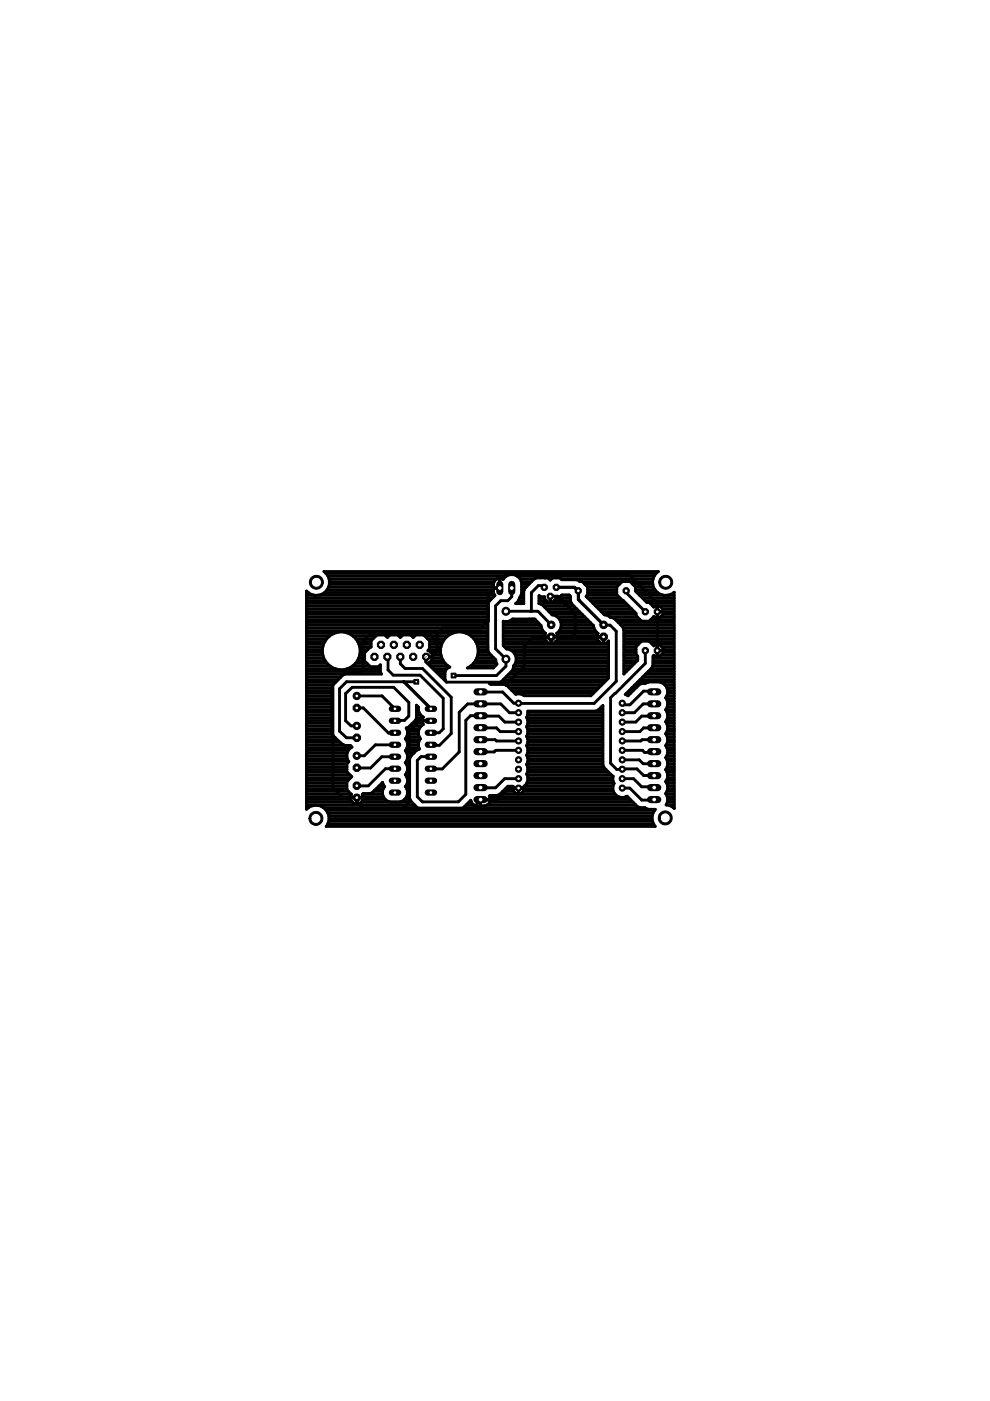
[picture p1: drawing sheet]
<svg xmlns="http://www.w3.org/2000/svg" width="210mm" height="297mm" viewBox="0 0 210 297" stroke-linecap="round" stroke-linejoin="round" font-family="sans-serif">
<g fill="#000" stroke="#000" stroke-width=".21">
<path d="M66 122.4a1.48 1.48 0 0 1 2.3 .3 1.48 1.48 0 0 1-.8 2.2 1.48 1.48 0 0 1-1.9-1.5h.4a1.08 1.08 0 0 1 1.5-1 1.08 1.08 0 0 1 .3 1.8 1.08 1.08 0 0 1-1.8-.5v-.3h-.4z" fill-rule="evenodd"/>
<path d="M140.1 122.4a1.49 1.49 0 0 1 2.3 .3 1.49 1.49 0 0 1-.9 2.2 1.49 1.49 0 0 1-1.8-1.5h.4a1.08 1.08 0 0 1 1.6-.9 1.08 1.08 0 0 1 .1 1.9 1.08 1.08 0 0 1-1.7-.7v-.3h-.4z" fill-rule="evenodd"/>
<path d="M65.9 172.5a1.49 1.49 0 0 1 2.3 .3 1.49 1.49 0 0 1-.8 2.2 1.49 1.49 0 0 1-1.9-1.5h.4a1.08 1.08 0 0 1 1.6-.9 1.08 1.08 0 0 1 .1 1.8 1.08 1.08 0 0 1-1.7-.6v-.3h-.4z" fill-rule="evenodd"/>
<path d="M140 172.4a1.48 1.48 0 0 1 2.3 .2 1.48 1.48 0 0 1-.8 2.2 1.48 1.48 0 0 1-1.9-1.4h.4a1.08 1.08 0 0 1 1.6-.9 1.08 1.08 0 0 1 .1 1.8 1.08 1.08 0 0 1-1.7-.6v-.3h-.4l.1-.7z" fill-rule="evenodd"/>
<circle cx="109.9" cy="149.1" r=".66"/>
</g>
<g fill="#000" stroke="#000" stroke-width=".61">
<path d="M65 139.5h3.6zM65 138.9h3.5zM65 138.3h3.4zM65 137.7h3.4zM65 137.2h3.5zM65 136.6h3.6zM65 136h3.9zM65 135.4h4.3zM65 134.9h4.9zM65 134.3h5.8zM65 133.7h38.4zM65 133.1h38.4z"/>
<path d="M65 132.5h38.4zM65 132h38.4zM65 131.4h38.4zM65 130.8h38.4zM65 130.2h38.4zM65 129.7h38.4zM65 129.1h38.4zM65 128.5h38.4zM65 127.9h38.5zM65 127.3h38.9zM65 126.8h39.5zM65 126.2h1.7z"/>
<path d="M65 125.6h.4zM65 125.3l.8 .7zM65.8 126l1 .2zM66.8 126.2h1.1zM67.4 126.2h37.5zM67.9 126.2l.9-.5zM68.4 137.5v1zM68.4 138.5l.2 1zM68.6 136.5l-.2 1zM68.6 139.5l.6 .9zM68.7 121.2h70.9zM69.5 124.9l-.7 .8z"/>
<path d="M68.8 125.6h35.8zM69.1 121.6h70zM69.2 135.6l-.6 .9zM69.4 125h35.2zM69.8 124l-.3 .9zM68.8 121.2l.7 .8zM69.5 122.2h37.8zM69.6 124.5h35zM69.8 122.7h35.6zM69.8 122.9v1.1zM69.5 122l.3 .9zM69.8 123.9h34.8z"/>
<path d="M69.8 123.3h35zM69.9 134.8l-.7 .8zM69.9 134.8l.9-.5zM70.8 134.3l1-.3zM71.8 134h1.1zM72.9 134l1 .3zM73.9 134.3h22zM73.9 134.3l.9 .5zM74.8 134.9h4.9zM75.4 135.4h3.7zM74.8 134.8l.7 .8zM75.8 136h2.9z"/>
<path d="M75.5 135.6l.6 .9zM76.3 138.5l-.2 1zM76.1 139.5h1.2zM76.1 136.6h2.6zM76.2 138.9h1.1zM76.3 137.2h2.4zM76.3 137.5v1zM76.1 136.5l.2 1zM76.3 138.3h1.1zM76.3 137.7h1.7zM77 136l1.5-1.5zM77.3 138.4v1.7z"/>
<path d="M78.5 134.5h12.5zM78.5 137.2l-1.2 1.2zM78.7 135.9v1.3zM78.5 137.2h.2zM79.9 134.6l-1.2 1.3zM79.9 134.6h1.7zM81.8 134.9h.6zM81.6 134.6l.5 .5zM82.1 139.3l.2 .1zM82.6 134.6l-.5 .5zM82.6 134.6h1.8zM84.6 134.9h.6z"/>
<path d="M84.4 134.6l.5 .5zM85.4 134.6l-.5 .5zM85.4 134.6h1.7zM87.3 134.9h.6zM87.1 134.6l.5 .5zM87.6 135.1l.5-.5zM88.1 134.6h1.8zM90.1 134.9h4.8zM90.3 139.3h.7zM90.4 139.3h1.3zM90.6 135.4h3.7zM90.7 137.9l.4-.3z"/>
<path d="M90.7 137.9h.2zM90.9 137.7h2.5zM91 134.5l1.7 1.6zM91.1 135.9v1.7zM89.9 134.6l1.2 1.3zM91.1 137.2h2.4zM91.1 136.6h2.5zM91.1 136h2.8zM91.3 138.3h2.1zM90.4 139.3h1.1zM91.7 139.3v.5zM91.7 138.7v.6z"/>
<path d="M90.9 137.9l.8 .8zM91.7 139.5h2zM91.7 138.9h1.8zM92.7 138.1l-1.2 1.2zM93.8 133.1l-1.1 1.2zM92.7 134.3v1.8zM92.7 136.1v2zM93.4 137.5v1zM93.4 138.5l.3 1zM93.7 136.5l-.3 1zM93.7 139.5l.5 .9zM93.8 133.1h8.3z"/>
<path d="M94.2 135.6l-.5 .9zM94.2 135.6l.8-.8zM95 134.8l.8-.5zM95.8 134.3l1.1-.3zM96.9 134h1zM98.9 134.3h4.5zM97.9 134l1 .3zM98.9 134.3l.9 .5zM99.9 134.9h3.5zM100.5 135.4h2.9zM99.8 134.8l.8 .8zM100.8 136h2.6z"/>
<path d="M101.4 138.5l-.3 1zM100.6 135.6l.5 .9zM101.1 139.5h3.6zM101.1 136.6h2.3zM101.3 138.9h2.8zM101.3 137.2h2.1zM101.4 137.5v1zM101.1 136.5l.3 1zM101.4 138.3h2.2zM101.4 137.7h2zM102.1 133.1l1.5-1.4zM103.4 128.1v9.1z"/>
<path d="M103.4 137.2v.7zM103.4 137.9l.3 .6zM103.6 126l1.3-1.3zM103.6 126v5.7zM103.7 127.5l-.3 .6zM103.7 138.5l1.4 1.4zM104.1 127.1l-.4 .4zM104.6 123.8v.9zM104.6 124.7h1.4zM104.6 124.7v.8zM104.6 125.5l.1 .3zM104.7 123.6l-.1 .2z"/>
<path d="M104.7 125.8v.1zM104.7 123.4v.2zM104.7 125.9l.1 .2zM104.8 123.2l-.1 .2zM104.8 126.1l.1 .2zM104.9 124.7h1.1zM104.1 127.1l.8-.8zM105 123l-.2 .2zM105.1 128.5l1.1-1.1zM105.1 128.5v9.1zM105 123l.1-.1zM105.1 139.9v.3z"/>
<path d="M105.1 122.9l.2-.1zM105.3 122.8l.2-.1zM105.5 122.7l.2-.1zM105.7 122.6h.2zM106 123v1.7zM106 123l1.2-1.2zM106 122.6v2.1zM106.2 127.4h1.5zM106.1 122.6h.2zM106.3 122.6l.2 .1zM106.6 122.7h.1zM106.5 122.7l.2 .1z"/>
<path d="M106.7 131.7v5.2zM106.7 131.7l.1 .1zM106.7 136.6h22.3zM106.7 136h9.2zM106.7 135.4h8.8zM106.7 134.9h8.8zM106.7 134.3h8.9zM106.7 133.7h8.4zM106.7 133.1h8.1zM106.7 132.5h7.9zM106.7 132h7.4zM106.8 131.8h.9z"/>
<path d="M107 137.2h22zM107.2 121.8h26zM107.3 129.6h5.3zM105.1 137.6l2.2 2.1zM106.7 122.7l.6-.5zM106.7 136.9l.7 .7zM108.5 126.5l-.8 .9zM107.4 137.6h.3zM107.7 131.8l.8-.4zM108.1 137.7h20.9zM107.3 122.2l.8-.4zM107.7 137.6l.8 .3z"/>
<path d="M108.5 131.4l.2-.2zM108.5 124.7v1.8zM108.5 131.4h5zM108.7 131.2h3.5zM108.9 138.3h20.1zM108.1 121.8h.8zM108.5 137.9l.6 .6zM109.2 138.9h19.8zM109.9 127.4l-.6 .6zM109.4 127.9h1.6zM109.1 138.5l.3 .8zM109.4 139.5h19.6z"/>
<path d="M108.9 121.8l.8 .4zM109.7 122.2h29zM110.1 126.8l-.2 .6zM109.9 127.3h1.1zM110.1 126.7l.2-.1zM110.1 126.8h.9zM110.3 122.7h3zM110.6 125.9l-.3 .7zM109.7 122.2l.6 .5zM110.4 126.2h.6zM110.5 123.3h2.2zM110.6 123.5v2.4z"/>
<path d="M110.3 122.7l.3 .8zM110.6 125.6h.4zM110.6 125h.6zM110.6 124.5h.9zM110.6 123.9h1.5zM111 125.3v2.7zM109.3 128h1.7zM111.2 136.9l1.7-1.6zM111.3 124.7l-.3 .6zM111.7 124.3l-.4 .4zM112.2 131.2h.7zM112.6 129.6h1.5z"/>
<path d="M112.6 129.6l.1-.1zM112.7 125.6l1.5-1.4zM112.7 125.6v3.9zM112.9 135.3h3.9zM112.9 131.2h.5zM113.2 122.8l-1.5 1.5zM113.4 131.2l1.3 1.4zM113.2 122.8l.6-.3zM114.1 129.6l2.8 2.9zM114.2 124.2h1zM114.3 126.3v1.7zM114.3 127.9h6.9z"/>
<path d="M114.3 127.3h1.6zM114.3 126.8h1.1zM114.3 126.3l.3 .2zM113.8 122.5h.7zM114.6 126.5h.8zM114.4 128l.3 .1zM114.7 132.6v.3zM114.7 132.9l.4 .8zM114.7 128.1l.3 .1zM115.1 133.7l.6 .6zM115.2 124.2l.2 .2zM115 128.2l.2 .3z"/>
<path d="M115.3 128.5h6.4zM115.4 124.4v.1zM115.2 128.5l.2 .2zM115.4 126.5v.4zM115.4 126.9l.8 .8zM114.5 122.5h1zM115.5 134.5v.5zM115.5 135h1.3zM115.5 135v.6zM115.5 135.6l.8 .8zM115.7 134.3l-.2 .2zM115.8 129.1h6.5z"/>
<path d="M116.2 127.7h.5zM115.5 122.6h.7zM116.3 136.4h.5zM116.4 129.7h6.5zM116.4 122.7h.5zM116.7 126.4h1.5zM116.2 122.6l.5 .4zM116.7 126.4v1.3zM116.7 127.7h.5zM117.1 134.9l-.3 .4zM116.8 135v1.4zM116.9 135v1.4z"/>
<path d="M116.9 136.4h.5zM116.9 135h1.3zM116.9 130.2h6.5zM117.1 134.9h4.2zM115.4 128.7l1.7 1.7zM117.1 122.6l-.4 .4zM117.2 127.7l.7-.8zM117.1 130.4h.2zM117.4 136.4l.8-.8zM117.5 127.3h3.5zM117.8 136h9.2zM117.9 126.5v.4z"/>
<path d="M117.9 126.5h.9zM117.9 126.8h3.1zM117.9 124.5h4zM118.6 133.7l-.6 .6zM117.3 130.4l.7 .3zM118.1 134.3h8.7zM118.2 130.8h5.8zM118.2 135v.6zM118.2 134.5v.5zM118 134.3l.2 .2zM118.2 135.4h8.4zM118.2 134.9h8.4z"/>
<path d="M118.2 126.4l3.8 3.8zM116.7 126.4h1.6zM119 132.9l-.4 .8zM118 130.7l.6 .6zM118.6 133.7h7.6zM118.7 131.4h5.9zM117.1 122.6h1.7zM118.8 126.5l.3-.3zM118.9 133.1h7zM118.9 132h6.3zM118.9 122.7h19.6zM119 132.1v.8z"/>
<path d="M118.6 131.3l.4 .8zM119 132.5h6.7zM119.1 126.2h1.6zM118.8 122.6l.3 .3zM120.7 126.2l.3 .2zM121 126.4v.4zM121 126.8v.6zM121 127.4l.2 .6zM116.9 135h4.3zM121.2 135h6.8zM121.2 128l4.7 4.7zM122 134.2l-.7 .7z"/>
<path d="M119.1 122.9h2.3zM117.9 124.5h3.8zM121.9 124.5l.7 .8zM122 130.2v4zM122 134.2l-.8 .8zM118.3 126.4l3.7 3.6zM122 130v4.2zM121.4 122.9h.7zM122.6 125.3v1.8zM122.6 127.1l5.4 5.4zM121.7 124.5l1 1zM122.7 125.5v1.5z"/>
<path d="M122.7 127l.1 .1zM122.2 122.9l.6 .2zM122.8 123.1l.1 .2zM122.9 123.3h.5zM123.4 123.3h8.5zM124 123.9h7.3zM124.3 126.4l.3-.3zM124.5 126.2h6.4zM124.6 126.8h6.8zM124.6 124.5v1.6zM123.4 123.3l1.2 1.2zM124.6 125.6h6.2z"/>
<path d="M124.6 125h6.2zM124.6 124.5h6.2zM125.2 127.3h7zM125.7 127.9h7zM125.9 132.7v.2zM125.9 132.9l.3 .8zM126.2 133.7l.6 .6zM126.3 128.5h7zM126.6 134.5v.5zM126.6 135h1.4zM126.6 135v.6zM126.6 135.6l.8 .8z"/>
<path d="M126.8 134.3l-.2 .2zM126.9 129.1h7zM127.4 136.4h.6zM127.5 129.7h7zM128 135v1.4zM128 136.4h.5zM128 130.2h6.9zM122.8 127.3l5.3 5.2zM124.3 126.5l3.9 3.9zM128.2 130.4h.2zM128.5 136.4l.5-.5zM128.9 136h.1z"/>
<path d="M129 135.9v7.9zM128.4 130.4l.8 .3zM129.3 130.8h5.8zM128.1 132.5h1.2zM129.2 130.7l.2 .2zM129.4 130.9h.3zM129.7 130.9l.6 .3zM130.5 131.4h5.2zM129.3 132.5l1.4 1.3zM130.8 124.5v1.6zM130.8 126.1l1.1 1.2zM131.1 132h11.8z"/>
<path d="M130.3 131.2l1.3 1.3zM131.7 132.5h11.2zM131.9 123.3l-1.1 1.2zM131.9 127.3h.2zM131.6 132.5l.4 .4zM132.1 127.3l2.8 2.7zM132.1 133.1h10.8zM132 132.9l.3 .6zM132.3 139.5h2.9zM132.3 138.9h2.7zM132.3 138.3h2.6zM132.3 137.7h2.6z"/>
<path d="M132.3 137.2h2.6zM132.3 136.6h3.1zM132.3 136h3.7zM132.3 135.4h10.6zM132.3 134.9h10.6zM132.3 134.3h10.6zM132.3 133.7h10.6zM132.5 125.4l.3-.1zM133.2 121.8l6.1 6zM131.9 123.3h1.7zM133.6 123.3h4.8zM134.2 123.9h4.2z"/>
<path d="M133.6 123.3l1.1 1.2zM134.7 124.5v.8zM134.7 125h4.2zM134.7 124.5h3.8zM134.9 137.1v1.6zM134.9 138.7l.3 .4zM134.9 130v.5zM134.9 130.5l1.1 1.2zM135 125.6h4.4zM135.2 139.1v.9zM132.3 142.9l2.9-2.9zM135.6 126.2h5.1z"/>
<path d="M136 136l-1.1 1.1zM136 131.7h1.6zM136.2 126.8h6.7zM136.8 127.3h6.1zM132.5 125.4l4.3 4.3zM134.7 125.3l2.4 2.4zM136 136h1.6zM137.6 131.7l1-1zM137.1 127.7h.5zM137.7 136h5.2zM137.8 127.9h5.1zM138 131.4h4.9z"/>
<path d="M138.3 136.6h4.6zM138.3 123.4l.2 1.1zM138.4 128.5h.5zM138.5 139.1l.1-.2zM138.5 139.5h4.4zM138.5 122.4l-.2 1zM138.5 124.5l.6 .8zM138.5 130.8h.2zM138.6 138.9l.3 .2zM137.6 136l1 .9zM138.6 130.7l.3 .2zM137.6 127.7l1 1z"/>
<path d="M138.9 139.1h.5zM138.9 136.7l-.3 .2zM138.9 130.9h.5zM138.9 128.5l-.3 .2zM139.1 121.6l-.6 .8zM139.1 125.3l.8 .7zM139.3 127.8v1.9zM139.4 129.7v8.2zM139.4 137.9v1.2zM139.4 139.1h.5zM139.4 137.9h1.2zM139.4 136.7v1.2z"/>
<path d="M138.9 136.7h.5zM139.4 129.7v1.2zM139.4 130.9h.5zM139.4 129.7h1.2zM139.4 128.5v1.2zM138.9 128.5h.5zM139.1 121.6l.5-.4zM139.9 139.1l.7-.7zM139.4 136.7h.5zM140.6 130.2l-.7 .7zM139.4 128.5h.5zM139.9 128.5h3z"/>
<path d="M139.9 126l1 .2zM140 130.8h2.9zM140.1 138.9h2.8zM140.3 137.2h2.6zM140.5 129.1h2.4zM140.6 130.2h2.3zM140.6 137.9v.5zM140.6 137.4v.5zM139.9 136.7l.7 .7zM140.6 129.7v.5zM140.6 129.2v.5zM139.9 128.5l.7 .7z"/>
<path d="M140.6 138.3h2.3zM140.6 137.7h2.3zM140.6 129.7h2.3zM140.9 126.2h1zM141.4 126.2h1.5zM141.9 126.2l.9-.5zM142.9 125.6l-.1 .1zM142.9 125.6l.1 45.8zM65 159.7h8.6zM65 159.1h8.9zM65 158.5h9.4zM65 157.9h7.9z"/>
<path d="M65 157.4h7.1zM65 156.8h6.5zM65 156.2h5.9zM65 155.6h5.5zM65 155.1h5.4zM65 154.5h5.4zM65 153.9h5.4zM65 153.3h5.4zM65 152.8h5.4zM65 152.2h5.4zM65 151.6h5.4zM65 151h5.4z"/>
<path d="M65 150.5h5.4zM65 149.9h5.4zM65 149.3h5.4zM65 148.7h5.4zM65 148.1h5.4zM65 147.6h5.4zM65 147h5.4zM65 146.4h5.4zM65 145.8h5.4zM65 145.2h5.5zM65 144.7h6.1zM65 144.1h6.6z"/>
<path d="M65 143.5h7.2zM65 142.9h8.1zM65 142.4h15.6zM65 141.8h6.1zM65 141.2h5zM65 140.6h4.4zM65 140.1h3.9zM69.2 140.4l.7 .8zM69.9 141.2l.9 .5zM70.3 154.8l.1 .3zM70.4 145.7v9zM70.4 155.1v.3z"/>
<path d="M70.4 155.4l.1 .3zM70.5 155.7l.1 .3zM70.6 145.2l2.5-2.5zM70.6 145.1l-.2 .6zM70.6 156l.2 .2zM70.8 141.7l1 .3zM70.8 156.2l.3 .2zM71.1 144.7l-.5 .4zM71.1 156.4l1.2 1.2zM71.8 142h1.1zM72 155l1.5 1.4zM72 146v9z"/>
<path d="M73.5 144.5l-1.5 1.5zM72.1 143.6l-1 1.1zM72.3 157.6l.3 .2zM72.1 143.6l.5-.4zM72.6 157.8l.3 .1zM72.9 157.9l.3 .2zM72.9 142l1-.3zM73.1 142.7h2.9zM72.6 143.2l.6-.3zM73.2 158.1h.3zM73.3 152.8l1.1 1.1zM73.3 147v5.8z"/>
<path d="M73.3 147l1.4-1.3zM73.5 156.4h2.1zM73.5 144.5h12.1zM73.5 158.1h.8zM73.6 159.8v.9zM73.6 141.8h7zM73.9 159l-.3 .8zM73.9 141.7l.9-.5zM74.3 158.1l.3 .3zM74.4 153.9h1.2zM74.5 158.5l-.6 .5zM74.5 158.5l.1-.1z"/>
<path d="M74.7 145.7h8.8zM74.8 141.2h3.6zM74.8 141.2l.7-.8zM75.4 140.6h2.4zM76.1 139.5l-.6 .9zM75.6 150.1h1.4zM75.6 147.6h5.4zM75.8 140.1h1.5zM77 141.7l-1 1zM77 136v5.7zM77 150.1l5.4 5.3zM77.3 140.1l1.2 1.3z"/>
<path d="M78.5 141.4h1.7zM79.6 157.9h4.1zM80.2 141.4l.4-.5zM80.4 141.2h.2zM80.6 140.9v1.5zM80.6 142.4l.3 .5zM73.2 142.9h7.7zM81 147.6l2.7 2.7zM82.3 139.4v2.6zM82.4 155.4h1.3zM82.3 142l1.1 1.2zM83.5 145.7l3.2 3.2z"/>
<path d="M83.7 152.8l.1-.1zM84.9 139.3v1.4zM85.6 144.5l.1 .1zM85.6 144.5l5.8 5.8zM85.6 144.5h2.7zM85.8 144.6l5.6 5.6zM83.8 152.7h2zM84.9 140.7l1 1zM85.9 159.2l.2-.2zM85.9 156.6l.2-.1zM86 159.1h2.3zM85.9 159.2l.2 .1z"/>
<path d="M86.4 158.3l-.3 .7zM85.9 156.6l.2 .2zM86.4 155.8l-.3 .7zM86.1 156.8h2.9zM86.1 154.3l.6-.2zM86.2 156.2h2.7zM86.2 154.5h2.7zM86.2 159.7h1.5zM86.3 158.5h2.5zM86.3 157.4h2.5zM86.4 157.5v.8zM86.1 156.8l.3 .7z"/>
<path d="M86.4 155v.8zM86.1 154.3l.3 .7zM86.4 157.9h2.3zM86.4 155.6h2.3zM86.4 155.1h2.3zM86.7 148.9v2.9zM86.7 151.8l-.9 .9zM87.1 153.6l-.4 .5zM86.8 155l2.2-2.2zM86.9 153.9h2.4zM87.1 153.6l1-.8zM87.5 153.3h2.1z"/>
<path d="M87.9 159.5l-.8 .8zM88.3 152.2l-.2 .6zM88.1 152.8h1.4zM88.3 152.2h1.4zM88.3 151.5v.7zM88.3 149.5v2zM88.3 149.5l.4 .4zM88.3 151.6h.9zM88.3 151h.6zM88.3 150.5h.4zM88.3 149.9h.3zM88.3 159l-.4 .5z"/>
<path d="M88.7 149.9v.8zM88.7 150.7l.3 .7zM88.7 155v.8zM88.7 155.8l.3 .7zM88.7 157.5v.8zM88.7 158.3l.2 .5zM88.3 159l.6-.2zM89 152.8h2.4zM89 151.4l.6 .6zM89 154.2l-.3 .8zM89 156.5l.2 .1zM89 156.8l-.3 .7z"/>
<path d="M83.4 143.2h5.7zM89.2 156.6l-.2 .2zM89.5 152.8h1.9zM89.5 152.9v.2zM89.5 152.5v.2zM89.5 153.1l.1 .2zM89.6 152h.2zM89.6 152.4l-.1 .1zM89.6 153.3l.1 .2zM89.6 153.7l-.6 .5zM85.9 141.7h3.7zM89.7 152.2l-.1 .2z"/>
<path d="M89.7 153.5l.1 .1zM89.8 152l-.1 .2zM89.6 153.7l.2-.1zM90.3 139.3v1zM90.7 140.6h.2zM90.8 140.6h3.6zM91.7 139.8l-.8 .8zM91.3 141.2h3.7zM91.4 155.4h1.7zM91.4 157.9l.1 .1zM91.4 140.1h2.6zM91.5 158h1.7z"/>
<path d="M91.9 141.8h2.9zM92.5 142.4h1.9zM93.1 142.9h1.2zM93.1 155.4l.9-.9zM93.2 158l2.5-2.5zM93.6 143.5h.7zM94 148v6.5zM89.1 143.2l4.9 4.8zM94.2 140.4l.8 .8zM94.2 144.1h.2zM94.3 142.5v1.5zM94.3 144l.2 .4z"/>
<path d="M90.7 140.6l3.8 3.8zM94.6 142l-.3 .5zM90.3 140.3l4.4 4.3zM94.7 144.6h13.1zM94.9 141.6l-.3 .4zM95 141.2l.4 .2zM94.9 141.6l.5-.2zM89.6 141.7l6.1 6.1zM95.7 147.8v7.7zM96.2 143.2h9.1zM97.4 151l1.8-1.8zM97.4 151v8.4z"/>
<path d="M98.8 152.7l1-1zM99.1 141.6l.7-.4zM99.2 149.2h3.3zM99.8 151.7h2.1zM99.8 141.2h5.2zM99.8 141.2l.8-.8zM100.4 140.6h4.9zM101.1 139.5l-.5 .9zM100.8 140.1h4.3zM101.9 156.8h3.1zM101.9 154.3h3.4zM101.9 146.7h4.7z"/>
<path d="M101.9 159.4h2.9zM102 151.8h3.8zM102.5 149.2h3.7zM101.9 149.2h.6zM103.7 144.9h1.2zM103.7 144.9h.1zM103.8 144.9l.2 .2zM99.1 141.6h5.5zM105.1 159.1l-.3 .3zM104.9 144.9h.7zM105 156.8l.2 .3zM105.1 159.1h4.8z"/>
<path d="M105.1 140.2l.3 .6zM105.2 157.1h4.7zM105.3 143.2l2-2zM105.3 154.3l.7 .8zM105.4 140.8l-.8 .8zM105.6 144.9l.6-.3zM105.8 151.8l1.2 1.3zM106 155.1h3.9zM106.1 144.7h22zM106.2 149.2l1.8 1.9zM106.2 144.6l2-2zM106.6 146.7l2.3 2.4z"/>
<path d="M106.7 144.1h22zM104 145.1h2.9zM107 153.1h2.9zM107.2 145.2h20.4zM107.3 139.7v1.5zM107.3 143.5h21.7zM106.9 145.1l.6 .3zM107.8 144.6l3.4-3.4zM107.9 142.9h21.1zM107.5 145.4l.4 .4zM107.9 145.8h19.1zM108 151.1h1.9z"/>
<path d="M108.6 142.2l-.4 .4zM108.4 142.4h20.6zM108.5 146.4h17.9zM108.9 141.6l-.3 .6zM108.8 141.8h20.2zM108.9 141.2v.4zM108.9 141.2l.2-.2zM108.9 141.2h20.1zM108.9 149.1h1zM109.4 140.2l-.3 .8zM109.1 147h16.7zM109.2 140.6h19.8z"/>
<path d="M107.9 145.8l1.4 1.4zM109.4 139.3v.9zM109.4 140.1h19.6zM109.3 147.2l.2-.1zM110 149.1h16zM109.5 147.1h.8zM110.3 147.1l.8 .3zM111.2 136.9v4.3zM111.9 157.5l-.2 .6zM111.9 155.5l-.2 .6zM111.9 153.5l-.2 .6zM111.9 151.5l-.2 .6z"/>
<path d="M111.7 156.2h16.1zM111.7 152.2h16.1zM111.7 157.9h16.1zM111.7 153.9h16.1zM111.8 159.7h16zM111.8 158.5h16zM111.8 154.5h16zM111.8 155.6h16zM111.9 151.6h15.9zM111.9 158.7v.8zM111.7 158.1l.2 .6zM111.9 156.7v.8z"/>
<path d="M111.7 156.1l.2 .6zM111.9 154.7v.8zM111.7 154.1l.2 .6zM111.9 152.7v.8zM111.7 152.1l.2 .6zM111.9 150.8v.7zM111.9 150.8h14.4zM111.9 159.1h15.9zM111.9 157.4h15.9zM111.9 156.8h15.9zM111.9 155.1h15.9zM111.9 153.3h15.9z"/>
<path d="M111.9 152.8h15.9zM111.9 151h15.9zM111.1 147.5h14.2zM126 149.1l4.7-4.7zM126.3 150.8l.6-.3zM126.9 150.5l.4-.4zM126.9 150.5h.9zM127.3 150.1l.5-.5zM127.5 149.9h.3zM127.8 149.6v11.9zM129 143.8l-3.7 3.7zM129.5 147.9l.8-.9z"/>
<path d="M136.8 140.7l-6.3 6.3zM130.7 133.8v10.6zM131.9 159.1h4.3zM131.9 157.1h4zM131.9 155.1h3.8zM131.9 153.1h2.9zM131.9 151.1h2.6zM131.9 149.1h.2zM132.1 149.1v.3zM132.1 149.4h1.5zM132.3 133.5v9.4zM132.3 142.4h.5z"/>
<path d="M132.3 141.8h1.1zM132.3 141.2h1.7zM132.3 140.6h2.3zM132.3 140.1h2.8zM132.6 147.2l5.6-5.6zM132.8 147h.9zM132.6 147.2l.4 .2zM133 147.4l.2 .1zM133.4 146.4h.9zM133.6 149.4l2.9-2.9zM134 145.8h.9zM134.5 151.1l1.9-1.9z"/>
<path d="M134.5 145.2h.9zM134.8 153.1l1.3-1.3zM135.1 145.6l-1.9 1.9zM135.1 144.7h2.3zM135.5 145.2l-.4 .4zM135.7 155.1l.8-.8zM135.7 144.1h7.2zM136.1 156.8l-.2 .3zM136.1 151.8h2.5zM135.5 145.2l.6-.3zM136.1 156.8h2.6zM136.2 159.1l.5 .4z"/>
<path d="M136.3 143.5h6.6zM136.4 149.2h2.3zM136.5 154.3h2.2zM136.5 146.5h2.1zM136.7 159.5h1.8zM136.1 144.9h.7zM136.8 137.9v2.8zM136.8 142.9h6.1zM137.4 142.4h5.5zM136.8 144.9l.7-.3zM138 141.8h4.9zM138.5 141l-.3 .6z"/>
<path d="M138.4 141.2h4.5zM138.5 140.3v.7zM138.5 139.1v1.2zM138.5 140.6h4.4zM138.5 140.1h4.4zM138.5 159.5l.2-.1zM138.6 146.5l.1 .2zM138.6 151.8l.1-.1zM137.5 144.6h2.4zM140.1 144.7h2.8zM139.9 144.6l.7 .3zM141 145.2h1.9z"/>
<path d="M141.2 158l-.1 .1zM141.2 155.5l-.1 .1zM141.2 152.9l-.1 .1zM141.2 150.4l-.1 .1zM141.2 147.8l-.1 .2zM141.2 150.5h1.7zM141.1 158.1l.1 .1zM141.5 157.2l-.3 .8zM141.1 155.6l.1 .1zM141.5 154.7l-.3 .8zM141.1 153l.1 .1zM141.5 152.2l-.3 .7z"/>
<path d="M141.1 150.5l.1 .1zM141.5 149.6l-.3 .8zM141.1 148h.1zM141.5 147.1l-.3 .7zM140.6 144.9l.6 .6zM141.2 155.6h1.7zM141.2 157.9h1.7zM141.3 148.1h1.6zM141.3 153.3h1.6zM141.3 152.8h1.6zM141.4 147.6h1.5zM141.4 158.5h1.5z"/>
<path d="M141.4 145.8h1.5zM141.4 155.1h1.5zM141.4 151h1.5zM141.4 149.9h1.5zM141.5 156.2h1.4zM141.5 157.4h1.4zM141.5 148.7h1.4zM141.5 159v.8zM141.2 158.2l.3 .8zM141.5 156.4v.8zM141.2 155.7l.3 .7zM141.5 153.9v.8z"/>
<path d="M141.2 153.1l.3 .8zM141.5 151.3v.9zM141.2 150.6l.3 .7zM141.5 148.8v.8zM141.2 148l.3 .8zM141.5 146.3v.8zM141.2 145.5l.3 .8zM141.5 159.7h1.4zM141.5 159.1h1.4zM141.5 156.8h1.4zM141.5 154.5h1.4zM141.5 153.9h1.4z"/>
<path d="M141.5 152.2h1.4zM141.5 151.6h1.4zM141.5 149.3h1.4zM141.5 147h1.4zM141.5 146.4h1.4zM65 125.3v46.3zM65 171.2h.4zM65 170.6h22.9zM65 170.1h9.7zM65 169.5h9.4zM65 168.9h9.3zM65 168.3h9.4z"/>
<path d="M65 167.8h8.9zM65 167.2h8.6zM65 166.6h8.6zM65 166h8.6zM65 165.5h8.8zM65 164.9h9.4zM65 164.3h9.2zM65 163.7h8.6zM65 163.2h8.6zM65 162.6h8.6zM65 162h8.6zM65 161.4h8.9z"/>
<path d="M65 160.8h8.6zM65 160.3h8.6zM65 171.6l.7-.6zM65.7 171l1-.3zM66.7 170.7l1.1 .1zM68.6 171.2h19.9zM67.8 170.8l.9 .5zM69.2 171.8h69.6zM69.4 175l-.2 .2zM69.7 174l-.3 1zM68.7 171.3l.7 .7zM69.5 174.7h69.1z"/>
<path d="M69.5 172.4h69zM69.7 174.1h68.7zM69.7 173h68.6zM69.7 173v1zM69.4 172l.3 1zM69.7 173.5h68.6zM70.6 167l2.1 2.1zM70.6 145.2v21.8zM72.7 169.1h2.9zM73.6 160.7l.3 .7zM73.6 161.9v1.7zM73.6 163.6l1 1.1z"/>
<path d="M73.6 165.7v1.7zM73.6 167.4l.9 1zM74 161.5l-.4 .4zM74.3 169.1h1.3zM74.3 169.2v.2zM74.3 168.8v.2zM74.3 169.4l.1 .2zM74.4 168.6l-.1 .2zM74.4 169.6l.1 .2zM74.5 168.4l-.1 .2zM74.5 169.8l.1 .2zM74.6 164.7l-1 1z"/>
<path d="M74.6 170l.2 .1zM74.8 170.1l.2 .2zM75 170.3l.1 .1zM75.1 170.4h.3zM75.4 170.4l.1 .1zM75.6 169.1l.2 .2zM75.6 169.1v.9zM75.6 169.1v1.4zM75.6 169.1h1.4zM75.6 160.2h1.7zM75.7 166.6h2.4zM75.7 162.8h2.9z"/>
<path d="M75.8 170.5l.2-.1zM75.6 170l.2 .2zM75.8 170.2l1.1 1.1zM75.8 169.3v.9zM76 170.4h.2zM76.2 170.4l.2-.1zM76.4 170.3l.1-.2zM76.5 170.1l.2-.1zM76.6 170.1h10.7zM76.8 169.8l-.1 .2zM76.9 169.6l-.1 .2zM76.8 168.4l.2-.1z"/>
<path d="M76.9 171.3h8.7zM76.9 168.3h4.2zM77 169.4l-.1 .2zM76.8 168.4l.1 .2zM77 169.2v.2zM76.9 168.6l.1 .2zM77 169.5h4.7zM77 168.3h1.4zM77 168.9h4.3zM77 168.8v.2zM77.3 160.2l2.3-2.3zM78.1 166.6l3.6-3.6z"/>
<path d="M78.4 168.3l.6-.3zM78.6 162.8l2.4-2.4zM79 168l.5-.5zM79.2 167.8h1.9zM79.5 167.5l1.6-1.6zM79.8 167.2h1.5zM80.4 166.6h1zM81 166h.2zM81 160.4h2.7zM81.1 165.9l.3 .7zM81.1 167.7v.7zM81.1 168.4l.3 .8z"/>
<path d="M81.4 166.6l.2 .2zM81.4 166.9l-.3 .8zM81.4 169.2l.6 .5zM81.4 166.9l.2-.1zM81.7 163h2zM82 169.7l.7 .3zM82.7 170h2.1zM84.8 170l.7-.3zM86.1 169.2l-.6 .5zM86.8 170l-1.2 1.3zM85.6 171.3h14.8zM85.8 169.5h1.2z"/>
<path d="M85.9 166.8l.2-.2zM85.9 164.3l.2-.2zM85.9 161.7l.2-.1zM86 164.3h.8zM86.4 168.4l-.3 .8zM85.9 166.8l.2 .1zM86.4 165.9l-.3 .7zM85.9 164.3l.2 .1zM86.4 163.4l-.3 .7zM85.9 161.7l.2 .2zM86.4 160.8l-.3 .8zM86.1 166.6h.7z"/>
<path d="M86.1 162h.7zM86.1 161.4h.7zM86.2 168.9h.6zM86.2 167.2h.6zM86.2 163.7h.6zM86.3 164.9h.5zM86.3 166h.5zM86.4 167.7v.7zM86.1 166.9l.3 .8zM86.4 165.1v.8zM86.1 164.4l.3 .7zM86.4 162.6v.8z"/>
<path d="M86.1 161.9l.3 .7zM86.4 160v.8zM86.1 159.3l.3 .7zM86.4 168.3h.4zM86.4 167.8h.4zM86.4 165.5h.4zM86.4 163.2h.4zM86.4 162.6h.4zM86.4 160.8h.5zM86.4 160.3h.7zM86.8 155v15zM86.8 160.9v.6z"/>
<path d="M86.8 161.5v7.7zM86.8 169.2l.3 .6zM87.1 160.3l-.3 .6zM87.1 169.8l.4 .5zM87.5 170.3l1.1 1.1zM88.5 168.9l1.1 1.1zM88.5 161.2v7.7zM88.5 161.2l.8-.8zM88.6 171.4l.7 .2zM89.3 171.6h.6zM89.3 160.4h2.1zM89.6 170h7.6z"/>
<path d="M89.9 171.6h7.6zM91.4 163h2.4zM97.4 159.4l-3.6 3.6zM97.2 170l1.6-1.6zM97.5 171.6l.6-.2zM98.1 171.4l.5-.5zM98.3 171.2h37.4zM98.6 170.9l1.2-1.2zM98.8 152.7v15.7zM98.8 170.6h1.6zM99.4 170.1h.5zM99.8 169.7v.1z"/>
<path d="M99.8 169.8l.1 .2zM99.9 170l.1 .2zM100 170.2l.1 .2zM100.1 170.4l.2 .1zM100.3 170.5l.1 .1zM101.9 169.5l-1.5 1.8zM100.4 170.6l.2 .2zM100.6 170.8h.2zM100.8 170.8h.2zM101 170.8h.9zM101.9 169.5v1.3zM101.9 170.8h.8z"/>
<path d="M101.9 169.5h2.1zM101.9 169.5l.1 .1zM101.9 167h3.2zM102 169.6h3.5zM102.7 170.8h.3zM103 170.8h.2zM103.2 170.8l.1-.2zM103.3 170.6l.2-.1zM103.3 170.6h31.5zM103.5 170.5l.2-.1zM103.8 170.2l-.1 .2zM103.9 170l-.1 .2z"/>
<path d="M103.8 168.7h.1zM103.8 168.9h27.4zM103.8 170.1h30.4zM103.9 169.8v.2zM103.8 168.8l.1 .2zM104 169.6l-.1 .2zM103.9 169v.2zM103.9 168.7h1.5zM103.9 169.2l.1 .2zM104 169.5h29.6zM105.1 167l1.9-1.9zM105.4 168.7l.6-.3z"/>
<path d="M108 167.1l-2.5 2.5zM106 168.4l.4-.5zM106 168.3h24.4zM106.4 167.9l1.3-1.2zM106.6 167.8h2.3zM107 165.1h2.9zM107.2 167.2h1.5zM107.7 166.7h1.1zM108 167.1h1.9zM108.7 167.1h1.2zM108.7 167.2l.1 .2zM108.8 166.8l-.1 .2z"/>
<path d="M108.8 167.4v.2zM108.8 167.6l.1 .1zM108.9 167.7l.1 .2zM109 167.9l.1 .1zM109.1 168l.2 .1zM109.3 168.1l.2 .1zM109.5 168.2l.1 .1zM109.6 168.3h.2zM109.9 167.1v1.2zM109.9 167.1h1.2zM110 168.3h.2zM110.2 168.3l.2-.1z"/>
<path d="M110.4 168.2l.2-.1zM110.6 168.1l.1-.1zM110.8 167.9l-.1 .1zM111 167.7l-.2 .2zM110.9 167.8h19.2zM111.1 167.6l-.1 .1zM111.1 167.4v.2zM111.1 166.7l.5-.5zM111.1 167.2v.2zM111.1 166.8v.2zM111.1 167.2h18.8zM111.2 166.6h18.8z"/>
<path d="M111.9 165.5l-.3 .7zM111.9 163.5l-.2 .6zM111.9 161.5l-.2 .6zM111.9 159.5l-.2 .6zM111.7 166h18.5zM111.7 162h16.1zM111.7 160.3h16.1zM111.7 164.3h17.9zM111.8 163.7h17.3zM111.8 162.6h16.2zM111.9 164.7v.8zM111.7 164.1l.2 .6z"/>
<path d="M111.9 162.7v.8zM111.7 162.1l.2 .6zM111.9 160.7v.8zM111.7 160.1l.2 .6zM111.9 165.5h18zM111.9 164.9h18zM111.9 163.2h16.6zM111.9 161.4h15.9zM111.9 160.8h15.9zM127.8 161.5v.7zM127.8 162.2l.3 .6zM128.1 162.8l1.7 1.7z"/>
<path d="M129.5 147.9v13.9zM129.8 164.5l.2 .1zM129.9 164.7v.8zM129.9 165.5l.3 .6zM129.9 166.7v.8zM129.9 167.5l.4 .7zM130 164.6l-.1 .1zM130.2 166.1l-.3 .6zM130.3 168.2l.5 .6zM129.5 161.8l1.2 1.3zM130.8 168.8l.7 .3zM131.5 169.1h.8z"/>
<path d="M130.7 163.1h1.2zM131.9 167.1h1.6zM131.9 165.1h2.4zM131.9 161.1h3.6zM132 163h3zM132.3 169.1l.6-.3zM132.7 168.9h.4zM132.9 168.8l1.8 1.7zM133.5 167.1l2.6 2.5zM134.3 165.1l1.8 1.7zM134.7 170.5l.4 .5zM135 163l1.5 1.4z"/>
<path d="M135.1 171l.6 .2zM135.5 161.1l.9 .8zM135.7 171.2h1zM136.1 169.6h2.5zM136.1 166.8h2.4zM136.4 161.9h2.3zM136.5 164.4h2.2zM136.8 171.3l.7 .3zM137.5 171.6h1.4zM138.2 173.4l.2 1zM138.4 172.4l-.2 1zM138.4 174.4l.5 .8z"/>
<path d="M138.5 166.8l.2 .2zM138.6 169.6l.1-.1zM69.2 175.2h69.7zM138.9 171.6l-.5 .8zM141.2 168.2l-.1 .1zM141.2 165.6l-.1 .1zM141.2 163.1l-.1 .1zM141.2 160.5l-.1 .1zM141.2 163.2h1.7zM141.1 168.3h.1zM141.5 167.4l-.3 .8zM141.1 165.7l.1 .1z"/>
<path d="M141.5 164.9l-.3 .7zM141.1 163.2l.1 .1zM141.5 162.3l-.3 .8zM141.1 160.6l.1 .1zM141.5 159.8l-.3 .7zM141.2 168.3h1.7zM141.5 169.9l-.3 .8zM141.2 170.6h1.7zM141.3 160.8h1.6zM141.3 165.5h1.6zM141.3 166h1.6zM141.4 160.3h1.5z"/>
<path d="M141.4 167.8h1.5zM141.4 163.7h1.5zM141.4 162.6h1.5zM141.5 168.9h1.4zM141.5 170.1h1.4zM141.5 161.4h1.4zM141.5 169.1v.8zM141.2 168.3l.3 .8zM141.5 166.6v.8zM141.2 165.8l.3 .8zM141.5 164v.9zM141.2 163.3l.3 .7z"/>
<path d="M141.5 161.5v.8zM141.2 160.7l.3 .8zM141.5 169.5h1.4zM141.5 167.2h1.4zM141.5 166.6h1.4zM141.5 164.9h1.4zM141.5 164.3h1.4zM141.5 162h1.4zM141.2 170.7h.6zM141.8 170.7l.9 .5zM142.8 171.2h.1zM142.7 171.2l.3 .2z"/>
</g>
<circle cx="109.9" cy="149.1" r=".4" fill="#fff" stroke="#000" stroke-width=".21"/>
<circle cx="109.9" cy="151.1" r=".66" fill="#000" stroke="#000" stroke-width=".21"/>
<circle cx="109.9" cy="151.1" r=".4" fill="#fff" stroke="#000" stroke-width=".21"/>
<circle cx="109.9" cy="153.1" r=".66" fill="#000" stroke="#000" stroke-width=".21"/>
<circle cx="109.9" cy="153.1" r=".4" fill="#fff" stroke="#000" stroke-width=".21"/>
<circle cx="109.9" cy="155.1" r=".66" fill="#000" stroke="#000" stroke-width=".21"/>
<circle cx="109.9" cy="155.1" r=".4" fill="#fff" stroke="#000" stroke-width=".21"/>
<circle cx="109.9" cy="157.1" r=".66" fill="#000" stroke="#000" stroke-width=".21"/>
<circle cx="109.9" cy="157.1" r=".4" fill="#fff" stroke="#000" stroke-width=".21"/>
<circle cx="109.9" cy="159.1" r=".66" fill="#000" stroke="#000" stroke-width=".21"/>
<circle cx="109.9" cy="159.1" r=".4" fill="#fff" stroke="#000" stroke-width=".21"/>
<circle cx="109.9" cy="161.1" r=".66" fill="#000" stroke="#000" stroke-width=".21"/>
<circle cx="109.9" cy="161.1" r=".4" fill="#fff" stroke="#000" stroke-width=".21"/>
<circle cx="109.9" cy="163.1" r=".66" fill="#000" stroke="#000" stroke-width=".21"/>
<circle cx="109.9" cy="163.1" r=".4" fill="#fff" stroke="#000" stroke-width=".21"/>
<circle cx="109.9" cy="165.1" r=".66" fill="#000" stroke="#000" stroke-width=".21"/>
<circle cx="109.9" cy="165.1" r=".4" fill="#fff" stroke="#000" stroke-width=".21"/>
<circle cx="109.9" cy="167.1" r=".66" fill="#000" stroke="#000" stroke-width=".21"/>
<circle cx="109.9" cy="167.1" r=".4" fill="#fff" stroke="#000" stroke-width=".21"/>
<circle cx="131.9" cy="167.1" r=".66" fill="#000" stroke="#000" stroke-width=".21"/>
<circle cx="131.9" cy="167.1" r=".4" fill="#fff" stroke="#000" stroke-width=".21"/>
<circle cx="131.9" cy="165.1" r=".66" fill="#000" stroke="#000" stroke-width=".21"/>
<circle cx="131.9" cy="165.1" r=".4" fill="#fff" stroke="#000" stroke-width=".21"/>
<circle cx="131.9" cy="163.1" r=".66" fill="#000" stroke="#000" stroke-width=".21"/>
<circle cx="131.9" cy="163.1" r=".4" fill="#fff" stroke="#000" stroke-width=".21"/>
<circle cx="131.9" cy="161.1" r=".66" fill="#000" stroke="#000" stroke-width=".21"/>
<circle cx="131.9" cy="161.1" r=".4" fill="#fff" stroke="#000" stroke-width=".21"/>
<circle cx="131.9" cy="159.1" r=".66" fill="#000" stroke="#000" stroke-width=".21"/>
<circle cx="131.9" cy="159.1" r=".4" fill="#fff" stroke="#000" stroke-width=".21"/>
<circle cx="131.9" cy="157.1" r=".66" fill="#000" stroke="#000" stroke-width=".21"/>
<circle cx="131.9" cy="157.1" r=".4" fill="#fff" stroke="#000" stroke-width=".21"/>
<circle cx="131.9" cy="155.1" r=".66" fill="#000" stroke="#000" stroke-width=".21"/>
<circle cx="131.9" cy="155.1" r=".4" fill="#fff" stroke="#000" stroke-width=".21"/>
<circle cx="131.9" cy="153.1" r=".66" fill="#000" stroke="#000" stroke-width=".21"/>
<circle cx="131.9" cy="153.1" r=".4" fill="#fff" stroke="#000" stroke-width=".21"/>
<circle cx="131.9" cy="151.1" r=".66" fill="#000" stroke="#000" stroke-width=".21"/>
<circle cx="131.9" cy="151.1" r=".4" fill="#fff" stroke="#000" stroke-width=".21"/>
<circle cx="131.9" cy="149.1" r=".66" fill="#000" stroke="#000" stroke-width=".21"/>
<circle cx="131.9" cy="149.1" r=".4" fill="#fff" stroke="#000" stroke-width=".21"/>
<circle cx="117.9" cy="124.5" r=".71" fill="#000" stroke="#000" stroke-width=".21"/>
<circle cx="117.9" cy="124.5" r=".4" fill="#fff" stroke="#000" stroke-width=".21"/>
<circle cx="116.7" cy="126.4" r=".71" fill="#000" stroke="#000" stroke-width=".21"/>
<circle cx="116.7" cy="126.4" r=".4" fill="#fff" stroke="#000" stroke-width=".21"/>
<circle cx="115.4" cy="124.5" r=".71" fill="#000" stroke="#000" stroke-width=".21"/>
<circle cx="115.4" cy="124.5" r=".4" fill="#fff" stroke="#000" stroke-width=".21"/>
<circle cx="107.3" cy="139.7" r=".85" fill="#000" stroke="#000" stroke-width=".21"/>
<circle cx="107.3" cy="139.7" r=".55" fill="#fff" stroke="#000" stroke-width=".21"/>
<circle cx="107.3" cy="129.6" r=".85" fill="#000" stroke="#000" stroke-width=".21"/>
<circle cx="107.3" cy="129.6" r=".55" fill="#fff" stroke="#000" stroke-width=".21"/>
<circle cx="116.9" cy="135" r=".87" fill="#000" stroke="#000" stroke-width=".21"/>
<circle cx="116.9" cy="135" r=".4" fill="#fff" stroke="#000" stroke-width=".21"/>
<circle cx="116.9" cy="132.5" r=".8" fill="#000" stroke="#000" stroke-width=".21"/>
<circle cx="116.9" cy="132.5" r=".4" fill="#fff" stroke="#000" stroke-width=".21"/>
<circle cx="128" cy="135" r=".87" fill="#000" stroke="#000" stroke-width=".21"/>
<circle cx="128" cy="135" r=".4" fill="#fff" stroke="#000" stroke-width=".21"/>
<circle cx="128" cy="132.5" r=".8" fill="#000" stroke="#000" stroke-width=".21"/>
<circle cx="128" cy="132.5" r=".4" fill="#fff" stroke="#000" stroke-width=".21"/>
<circle cx="136.8" cy="137.9" r=".71" fill="#000" stroke="#000" stroke-width=".21"/>
<circle cx="136.8" cy="137.9" r=".4" fill="#fff" stroke="#000" stroke-width=".21"/>
<circle cx="139.4" cy="137.9" r=".71" fill="#000" stroke="#000" stroke-width=".21"/>
<circle cx="139.4" cy="137.9" r=".4" fill="#fff" stroke="#000" stroke-width=".21"/>
<path d="M106 123.9v1.5z" fill="#000" stroke="#000" stroke-width="1.5"/>
<circle cx="106" cy="124.7" r=".51" fill="#fff" stroke="#000" stroke-width=".21"/>
<path d="M108.5 123.9v1.5z" fill="#000" stroke="#000" stroke-width="1.5"/>
<circle cx="108.5" cy="124.7" r=".51" fill="#fff" stroke="#000" stroke-width=".21"/>
<path d="M101.1 169.5h1.6z" fill="#000" stroke="#000" stroke-width="1.5"/>
<circle cx="101.9" cy="169.5" r=".51" fill="#fff" stroke="#000" stroke-width=".21"/>
<path d="M101.1 167h1.6z" fill="#000" stroke="#000" stroke-width="1.5"/>
<circle cx="101.9" cy="167" r=".51" fill="#fff" stroke="#000" stroke-width=".21"/>
<path d="M101.1 164.4h1.6z" fill="#000" stroke="#000" stroke-width="1.5"/>
<circle cx="101.9" cy="164.4" r=".51" fill="#fff" stroke="#000" stroke-width=".21"/>
<path d="M101.1 161.9h1.6z" fill="#000" stroke="#000" stroke-width="1.5"/>
<circle cx="101.9" cy="161.9" r=".51" fill="#fff" stroke="#000" stroke-width=".21"/>
<path d="M101.1 159.4h1.6z" fill="#000" stroke="#000" stroke-width="1.5"/>
<circle cx="101.9" cy="159.4" r=".51" fill="#fff" stroke="#000" stroke-width=".21"/>
<path d="M101.1 156.8h1.6z" fill="#000" stroke="#000" stroke-width="1.5"/>
<circle cx="101.9" cy="156.8" r=".51" fill="#fff" stroke="#000" stroke-width=".21"/>
<path d="M101.1 154.3h1.6z" fill="#000" stroke="#000" stroke-width="1.5"/>
<circle cx="101.9" cy="154.3" r=".51" fill="#fff" stroke="#000" stroke-width=".21"/>
<path d="M101.1 151.7h1.6z" fill="#000" stroke="#000" stroke-width="1.5"/>
<circle cx="101.9" cy="151.7" r=".51" fill="#fff" stroke="#000" stroke-width=".21"/>
<path d="M101.1 149.2h1.6z" fill="#000" stroke="#000" stroke-width="1.5"/>
<circle cx="101.9" cy="149.2" r=".51" fill="#fff" stroke="#000" stroke-width=".21"/>
<path d="M101.1 146.7h1.6z" fill="#000" stroke="#000" stroke-width="1.5"/>
<circle cx="101.9" cy="146.7" r=".51" fill="#fff" stroke="#000" stroke-width=".21"/>
<path d="M137.9 146.7h1.6z" fill="#000" stroke="#000" stroke-width="1.5"/>
<circle cx="138.7" cy="146.7" r=".51" fill="#fff" stroke="#000" stroke-width=".21"/>
<path d="M137.9 149.2h1.6z" fill="#000" stroke="#000" stroke-width="1.5"/>
<circle cx="138.7" cy="149.2" r=".51" fill="#fff" stroke="#000" stroke-width=".21"/>
<path d="M137.9 151.7h1.6z" fill="#000" stroke="#000" stroke-width="1.5"/>
<circle cx="138.7" cy="151.7" r=".51" fill="#fff" stroke="#000" stroke-width=".21"/>
<path d="M137.9 154.3h1.6z" fill="#000" stroke="#000" stroke-width="1.5"/>
<circle cx="138.7" cy="154.3" r=".51" fill="#fff" stroke="#000" stroke-width=".21"/>
<path d="M137.9 156.8h1.6z" fill="#000" stroke="#000" stroke-width="1.5"/>
<circle cx="138.7" cy="156.8" r=".51" fill="#fff" stroke="#000" stroke-width=".21"/>
<path d="M137.9 159.4h1.6z" fill="#000" stroke="#000" stroke-width="1.5"/>
<circle cx="138.7" cy="159.4" r=".51" fill="#fff" stroke="#000" stroke-width=".21"/>
<path d="M137.9 161.9h1.6z" fill="#000" stroke="#000" stroke-width="1.5"/>
<circle cx="138.7" cy="161.9" r=".51" fill="#fff" stroke="#000" stroke-width=".21"/>
<path d="M137.9 164.4h1.6z" fill="#000" stroke="#000" stroke-width="1.5"/>
<circle cx="138.7" cy="164.4" r=".51" fill="#fff" stroke="#000" stroke-width=".21"/>
<path d="M137.9 167h1.6z" fill="#000" stroke="#000" stroke-width="1.5"/>
<circle cx="138.7" cy="167" r=".51" fill="#fff" stroke="#000" stroke-width=".21"/>
<path d="M137.9 169.5h1.6z" fill="#000" stroke="#000" stroke-width="1.5"/>
<circle cx="138.7" cy="169.5" r=".51" fill="#fff" stroke="#000" stroke-width=".21"/>
<circle cx="122.6" cy="125.3" r=".71" fill="#000" stroke="#000" stroke-width=".21"/>
<circle cx="122.6" cy="125.3" r=".4" fill="#fff" stroke="#000" stroke-width=".21"/>
<circle cx="132.8" cy="125.3" r=".71" fill="#000" stroke="#000" stroke-width=".21"/>
<circle cx="132.8" cy="125.3" r=".4" fill="#fff" stroke="#000" stroke-width=".21"/>
<circle cx="136.8" cy="129.7" r=".71" fill="#000" stroke="#000" stroke-width=".21"/>
<circle cx="136.8" cy="129.7" r=".4" fill="#fff" stroke="#000" stroke-width=".21"/>
<circle cx="139.4" cy="129.7" r=".71" fill="#000" stroke="#000" stroke-width=".21"/>
<circle cx="139.4" cy="129.7" r=".4" fill="#fff" stroke="#000" stroke-width=".21"/>
<path d="M83.1 150.3h1.3z" fill="#000" stroke="#000" stroke-width="1.3"/>
<circle cx="83.7" cy="150.3" r=".4" fill="#fff" stroke="#000" stroke-width=".21"/>
<path d="M83.1 152.8h1.3z" fill="#000" stroke="#000" stroke-width="1.3"/>
<circle cx="83.7" cy="152.8" r=".4" fill="#fff" stroke="#000" stroke-width=".21"/>
<path d="M83.1 165.5h1.3z" fill="#000" stroke="#000" stroke-width="1.3"/>
<circle cx="83.7" cy="165.5" r=".4" fill="#fff" stroke="#000" stroke-width=".21"/>
<path d="M83.1 168h1.3z" fill="#000" stroke="#000" stroke-width="1.3"/>
<circle cx="83.7" cy="168" r=".4" fill="#fff" stroke="#000" stroke-width=".21"/>
<path d="M83.1 155.4h1.3z" fill="#000" stroke="#000" stroke-width="1.3"/>
<circle cx="83.7" cy="155.4" r=".4" fill="#fff" stroke="#000" stroke-width=".21"/>
<path d="M83.1 157.9h1.3z" fill="#000" stroke="#000" stroke-width="1.3"/>
<circle cx="83.7" cy="157.9" r=".4" fill="#fff" stroke="#000" stroke-width=".21"/>
<path d="M83.1 163h1.3z" fill="#000" stroke="#000" stroke-width="1.3"/>
<circle cx="83.7" cy="163" r=".4" fill="#fff" stroke="#000" stroke-width=".21"/>
<path d="M83.1 160.4h1.3z" fill="#000" stroke="#000" stroke-width="1.3"/>
<circle cx="83.7" cy="160.4" r=".4" fill="#fff" stroke="#000" stroke-width=".21"/>
<path d="M90.7 168h1.3z" fill="#000" stroke="#000" stroke-width="1.3"/>
<circle cx="91.4" cy="168" r=".4" fill="#fff" stroke="#000" stroke-width=".21"/>
<path d="M90.7 165.5h1.3z" fill="#000" stroke="#000" stroke-width="1.3"/>
<circle cx="91.4" cy="165.5" r=".4" fill="#fff" stroke="#000" stroke-width=".21"/>
<path d="M90.7 163h1.3z" fill="#000" stroke="#000" stroke-width="1.3"/>
<circle cx="91.4" cy="163" r=".4" fill="#fff" stroke="#000" stroke-width=".21"/>
<path d="M90.7 160.4h1.3z" fill="#000" stroke="#000" stroke-width="1.3"/>
<circle cx="91.4" cy="160.4" r=".4" fill="#fff" stroke="#000" stroke-width=".21"/>
<path d="M90.7 157.9h1.3z" fill="#000" stroke="#000" stroke-width="1.3"/>
<circle cx="91.4" cy="157.9" r=".4" fill="#fff" stroke="#000" stroke-width=".21"/>
<path d="M90.7 155.4h1.3z" fill="#000" stroke="#000" stroke-width="1.3"/>
<circle cx="91.4" cy="155.4" r=".4" fill="#fff" stroke="#000" stroke-width=".21"/>
<path d="M90.7 152.8h1.3z" fill="#000" stroke="#000" stroke-width="1.3"/>
<circle cx="91.4" cy="152.8" r=".4" fill="#fff" stroke="#000" stroke-width=".21"/>
<path d="M90.7 150.3h1.3z" fill="#000" stroke="#000" stroke-width="1.3"/>
<circle cx="91.4" cy="150.3" r=".4" fill="#fff" stroke="#000" stroke-width=".21"/>
<circle cx="75.6" cy="150.1" r=".85" fill="#000" stroke="#000" stroke-width=".21"/>
<circle cx="75.6" cy="150.1" r=".4" fill="#fff" stroke="#000" stroke-width=".21"/>
<circle cx="75.6" cy="147.6" r=".78" fill="#000" stroke="#000" stroke-width=".21"/>
<circle cx="75.6" cy="147.6" r=".4" fill="#fff" stroke="#000" stroke-width=".21"/>
<circle cx="75.6" cy="162.8" r=".85" fill="#000" stroke="#000" stroke-width=".21"/>
<circle cx="75.6" cy="162.8" r=".4" fill="#fff" stroke="#000" stroke-width=".21"/>
<circle cx="75.6" cy="160.2" r=".78" fill="#000" stroke="#000" stroke-width=".21"/>
<circle cx="75.6" cy="160.2" r=".4" fill="#fff" stroke="#000" stroke-width=".21"/>
<circle cx="75.6" cy="156.4" r=".85" fill="#000" stroke="#000" stroke-width=".21"/>
<circle cx="75.6" cy="156.4" r=".4" fill="#fff" stroke="#000" stroke-width=".21"/>
<circle cx="75.6" cy="153.9" r=".78" fill="#000" stroke="#000" stroke-width=".21"/>
<circle cx="75.6" cy="153.9" r=".4" fill="#fff" stroke="#000" stroke-width=".21"/>
<circle cx="75.6" cy="166.6" r=".85" fill="#000" stroke="#000" stroke-width=".21"/>
<circle cx="75.6" cy="166.6" r=".4" fill="#fff" stroke="#000" stroke-width=".21"/>
<circle cx="75.6" cy="169.1" r=".78" fill="#000" stroke="#000" stroke-width=".21"/>
<circle cx="75.6" cy="169.1" r=".4" fill="#fff" stroke="#000" stroke-width=".21"/>
<circle cx="79.4" cy="139.3" r=".83" fill="#000" stroke="#000" stroke-width=".21"/>
<circle cx="79.4" cy="139.3" r=".51" fill="#fff" stroke="#000" stroke-width=".21"/>
<circle cx="82.1" cy="139.3" r=".83" fill="#000" stroke="#000" stroke-width=".21"/>
<circle cx="82.1" cy="139.3" r=".51" fill="#fff" stroke="#000" stroke-width=".21"/>
<circle cx="84.9" cy="139.3" r=".83" fill="#000" stroke="#000" stroke-width=".21"/>
<circle cx="84.9" cy="139.3" r=".51" fill="#fff" stroke="#000" stroke-width=".21"/>
<circle cx="87.6" cy="139.3" r=".83" fill="#000" stroke="#000" stroke-width=".21"/>
<circle cx="87.6" cy="139.3" r=".51" fill="#fff" stroke="#000" stroke-width=".21"/>
<circle cx="90.4" cy="139.3" r=".83" fill="#000" stroke="#000" stroke-width=".21"/>
<circle cx="90.4" cy="139.3" r=".51" fill="#fff" stroke="#000" stroke-width=".21"/>
<circle cx="80.8" cy="136.7" r=".83" fill="#000" stroke="#000" stroke-width=".21"/>
<circle cx="80.8" cy="136.7" r=".51" fill="#fff" stroke="#000" stroke-width=".21"/>
<circle cx="83.5" cy="136.7" r=".83" fill="#000" stroke="#000" stroke-width=".21"/>
<circle cx="83.5" cy="136.7" r=".51" fill="#fff" stroke="#000" stroke-width=".21"/>
<circle cx="86.3" cy="136.7" r=".83" fill="#000" stroke="#000" stroke-width=".21"/>
<circle cx="86.3" cy="136.7" r=".51" fill="#fff" stroke="#000" stroke-width=".21"/>
<circle cx="89" cy="136.7" r=".83" fill="#000" stroke="#000" stroke-width=".21"/>
<circle cx="89" cy="136.7" r=".51" fill="#fff" stroke="#000" stroke-width=".21"/>
<path d="M87.8 144h1v1.1h-1z" fill="#000" stroke="#000" stroke-width=".21"/>
<circle cx="88.3" cy="144.5" r=".3" fill="#fff" stroke="#000" stroke-width=".21"/>
<path d="M95.7 142.7h1v1h-1z" fill="#000" stroke="#000" stroke-width=".21"/>
<circle cx="96.2" cy="143.2" r=".3" fill="#fff" stroke="#000" stroke-width=".21"/>
<path d="M90.4 139.3h-.1z" fill="#000" stroke="#000" stroke-width=".21"/>
</svg>
